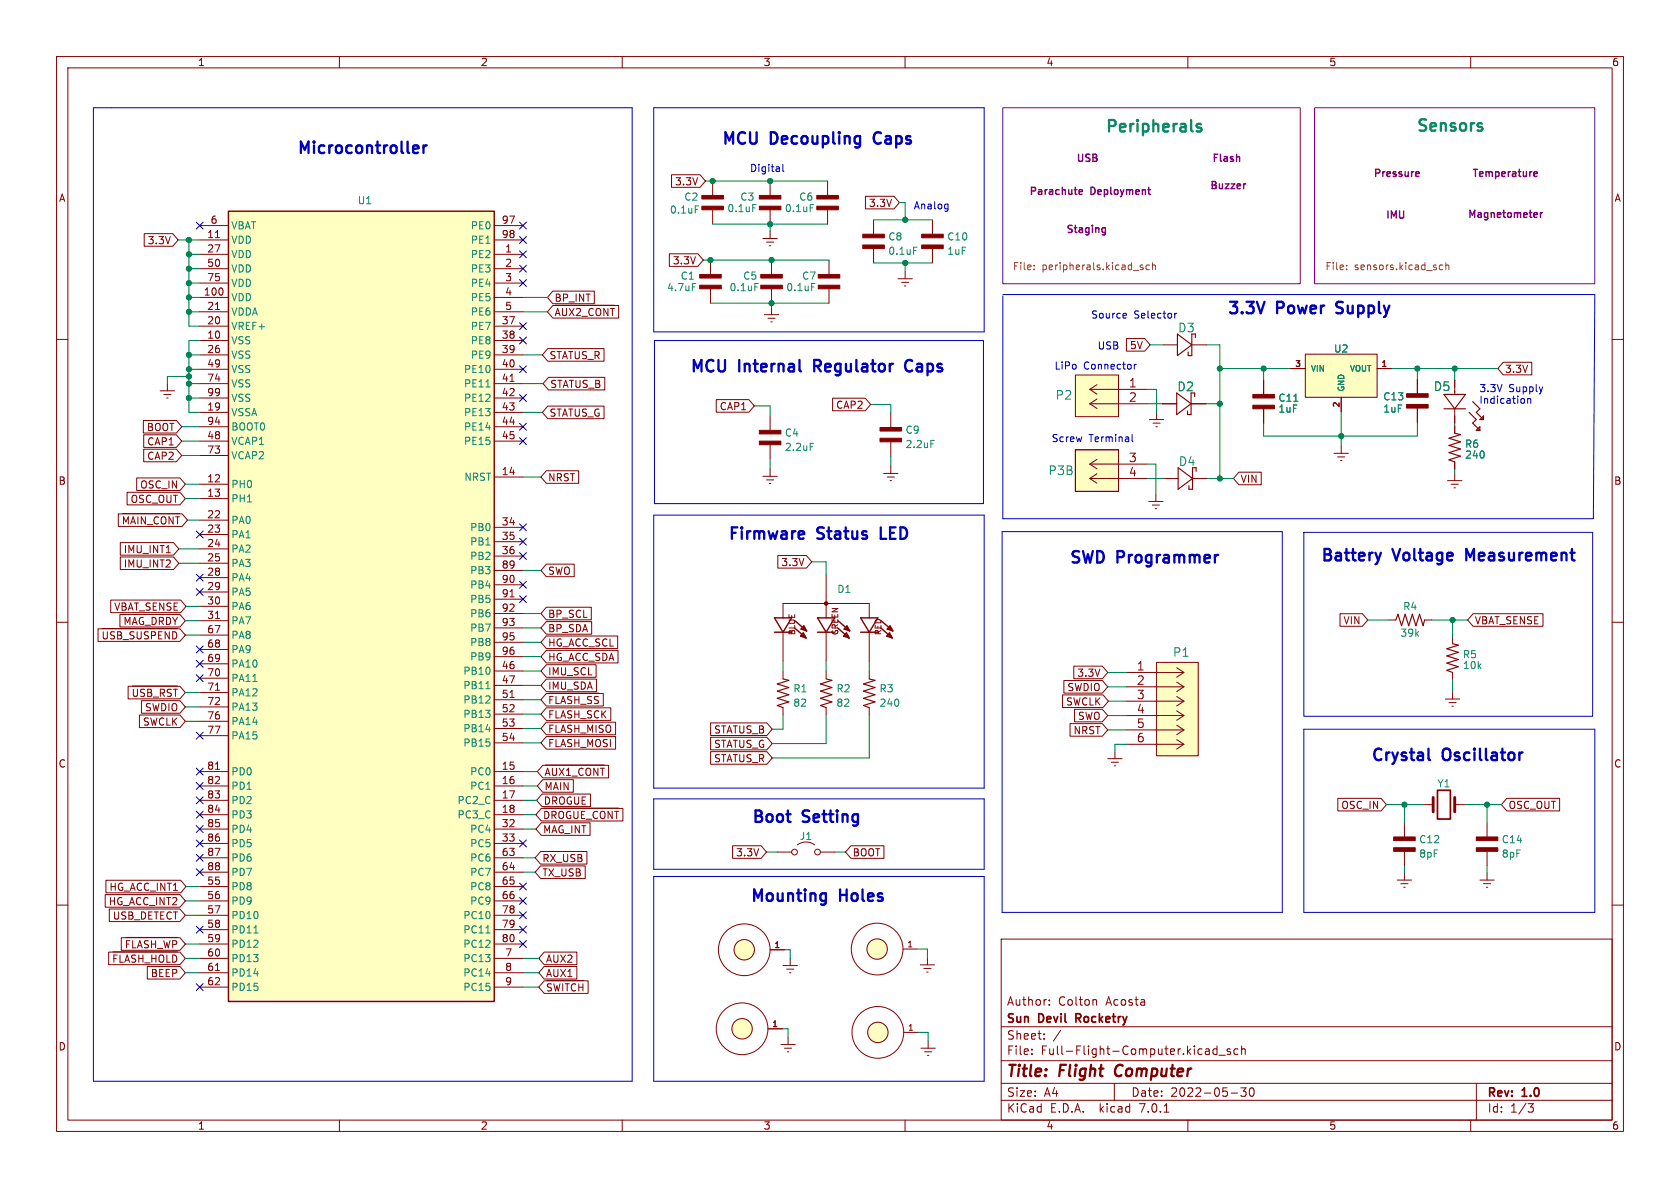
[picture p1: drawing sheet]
<svg xmlns="http://www.w3.org/2000/svg" width="297mm" height="210mm" viewBox="0 0 297 210" stroke-linecap="round" stroke-linejoin="round" font-family="sans-serif">
<defs><g id="words">
<g font-size="2.8" fill="#008484">
<text x="195.6" y="23.5">Peripherals</text>
<text x="250.6" y="23.4">Sensors</text>
</g>
<g font-size="2.8" fill="#0000c2">
<text x="52.7" y="27.3">Microcontroller</text>
<text x="127.8" y="25.7">MCU</text>
<text x="136.4" y="25.7">Decoupling</text>
<text x="155.3" y="25.7">Caps</text>
<text x="217.2" y="55.6">3.3V</text>
<text x="225.9" y="55.6">Power</text>
<text x="237.1" y="55.6">Supply</text>
<text x="122.2" y="65.9">MCU</text>
<text x="130.8" y="65.9">Internal</text>
<text x="144.7" y="65.9">Regulator</text>
<text x="161.4" y="65.9">Caps</text>
<text x="128.9" y="95.5">Firmware</text>
<text x="144.7" y="95.5">Status</text>
<text x="156.4" y="95.5">LED</text>
<text x="189.2" y="99.7">SWD Programmer</text>
<text x="233.7" y="99.3">Battery</text>
<text x="246.6" y="99.3">Voltage</text>
<text x="260" y="99.3">Measurement</text>
<text x="242.6" y="134.6">Crystal</text>
<text x="255.3" y="134.6">Oscillator</text>
<text x="133.1" y="145.5">Boot</text>
<text x="142.1" y="145.5">Setting</text>
<text x="132.8" y="159.5">Mounting</text>
<text x="148.6" y="159.5">Holes</text>
</g>
<g font-size="2.8" fill="#840000">
<text x="178" y="190.8">Title:</text>
<text x="187.4" y="190.8">Flight</text>
<text x="197.8" y="190.8">Computer</text>
</g>
<g font-size="2.1" fill="#008484">
<text x="208.2" y="58.9">D3</text>
<text x="186.6" y="70.8">P2</text>
<text x="208.1" y="69.3">D2</text>
<text x="253.4" y="69.3">D5</text>
<text x="208.3" y="82.5">D4</text>
<text x="185.3" y="84.1">P3B</text>
<text x="207.3" y="116.3">P1</text>
</g>
<g font-size="2.1" fill="#840000">
<text x="199.5" y="68.6">1</text>
<text x="199.5" y="71.1">2</text>
<text x="199.5" y="81.8">3</text>
<text x="199.5" y="84.3">4</text>
<text x="200.9" y="118.6">1</text>
<text x="200.9" y="121.2">2</text>
<text x="200.9" y="123.7">3</text>
<text x="200.9" y="126.2">4</text>
<text x="200.9" y="128.8">5</text>
<text x="200.9" y="131.3">6</text>
<text x="178" y="177.9">Author:</text>
<text x="187.1" y="177.9">Colton</text>
<text x="195.5" y="177.9">Acosta</text>
<text x="178" y="183.9">Sheet:</text>
<text x="178" y="181.1">Sun</text>
<text x="183.7" y="181.1">Devil</text>
<text x="186.2" y="183.9">/</text>
<text x="190.8" y="181.1">Rocketry</text>
<text x="178" y="186.6">File:</text>
<text x="184" y="186.6">Full-Flight-Computer.kicad_sch</text>
<text x="178" y="196.8">KiCad</text>
<text x="178" y="194">Size:</text>
<text x="184.6" y="194">A4</text>
<text x="185.7" y="196.8">E.D.A.</text>
<text x="194.4" y="196.8">kicad</text>
<text x="200" y="194">Date:</text>
<text x="201.5" y="196.8">7.0.1</text>
<text x="206.9" y="194">2022-05-30</text>
<text x="263" y="194.2">Rev:</text>
<text x="263" y="196.8">Id:</text>
<text x="267" y="196.8">1/3</text>
<text x="269.2" y="194.2">1.0</text>
</g>
<g font-size="1.8" fill="#840000">
<text x="35" y="11.8">1</text>
<text x="85" y="11.8">2</text>
<text x="135" y="11.8">3</text>
<text x="185" y="11.8">4</text>
<text x="235" y="11.8">5</text>
<text x="285" y="11.8">6</text>
<text x="10.4" y="35.8">A</text>
<text x="119.2" y="32.9">3.3V</text>
<text x="285.4" y="35.8">A</text>
<text x="37.2" y="39.6">6</text>
<text x="88.6" y="39.6">97</text>
<text x="153.5" y="36.7">3.3V</text>
<text x="26" y="43.3">3.3V</text>
<text x="36.6" y="42.2">11</text>
<text x="36.6" y="44.7">27</text>
<text x="36.6" y="47.2">50</text>
<text x="88.6" y="42.2">98</text>
<text x="89.2" y="44.7">1</text>
<text x="89.2" y="47.2">2</text>
<text x="118.8" y="46.9">3.3V</text>
<text x="36" y="52.3">100</text>
<text x="36.6" y="49.8">75</text>
<text x="89.2" y="49.8">3</text>
<text x="89.2" y="52.3">4</text>
<text x="98" y="53.5">BP_INT</text>
<text x="36.6" y="59.9">10</text>
<text x="36.6" y="57.4">20</text>
<text x="36.6" y="54.9">21</text>
<text x="88.6" y="57.4">37</text>
<text x="88.6" y="59.9">38</text>
<text x="89.2" y="54.9">5</text>
<text x="98" y="56.6">~{AUX2_CONT}</text>
<text x="36.6" y="62.5">26</text>
<text x="36.6" y="65">49</text>
<text x="88.6" y="62.5">39</text>
<text x="88.6" y="65">40</text>
<text x="97.2" y="63.7">STATUS_R</text>
<text x="199.6" y="61.9">5V</text>
<text x="36.6" y="67.6">74</text>
<text x="36.6" y="70.1">99</text>
<text x="88.6" y="67.6">41</text>
<text x="88.6" y="70.1">42</text>
<text x="97.3" y="68.7">STATUS_B</text>
<text x="266.1" y="66.1">3.3V</text>
<text x="25.8" y="76.4">BOOT</text>
<text x="36.6" y="72.6">19</text>
<text x="36.6" y="77.7">48</text>
<text x="36.6" y="75.2">94</text>
<text x="88.6" y="72.6">43</text>
<text x="88.6" y="75.2">44</text>
<text x="88.6" y="77.7">45</text>
<text x="97.2" y="73.8">STATUS_G</text>
<text x="127.1" y="72.7">CAP1</text>
<text x="147.7" y="72.4">CAP2</text>
<text x="25.9" y="81.4">CAP2</text>
<text x="25.9" y="78.9">CAP1</text>
<text x="36.6" y="80.3">73</text>
<text x="10.3" y="85.8">B</text>
<text x="23" y="89.1">OSC_OUT</text>
<text x="24.7" y="86.5">OSC_IN</text>
<text x="36.6" y="85.3">12</text>
<text x="36.6" y="87.9">13</text>
<text x="88.6" y="84.1">14</text>
<text x="96.9" y="85.2">NRST</text>
<text x="219.3" y="85.5">VIN</text>
<text x="285.3" y="85.8">B</text>
<text x="21.4" y="93.5">~{MAIN_CONT}</text>
<text x="36.6" y="91.7">22</text>
<text x="36.6" y="94.2">23</text>
<text x="88.6" y="93">34</text>
<text x="88.6" y="95.5">35</text>
<text x="21.8" y="100.5">IMU_INT2</text>
<text x="21.8" y="97.9">IMU_INT1</text>
<text x="36.6" y="96.8">24</text>
<text x="36.6" y="99.3">25</text>
<text x="36.6" y="101.9">28</text>
<text x="88.6" y="98">36</text>
<text x="88.6" y="100.6">89</text>
<text x="96.9" y="101.8">SWO</text>
<text x="138" y="100.2">3.3V</text>
<text x="36.6" y="104.4">29</text>
<text x="36.6" y="106.9">30</text>
<text x="88.6" y="103.1">90</text>
<text x="88.6" y="105.7">91</text>
<text x="17.8" y="113.8">~{USB_SUSPEND}</text>
<text x="20.1" y="108.1">VBAT_SENSE</text>
<text x="21.7" y="110.6">MAG_DRDY</text>
<text x="36.6" y="109.5">31</text>
<text x="36.6" y="112">67</text>
<text x="88.6" y="108.2">92</text>
<text x="88.6" y="110.7">93</text>
<text x="88.6" y="113.3">95</text>
<text x="96.9" y="109.4">BP_SCL</text>
<text x="96.9" y="111.9">BP_SDA</text>
<text x="237.4" y="110.5">VIN</text>
<text x="260.7" y="110.5">VBAT_SENSE</text>
<text x="36.6" y="114.6">68</text>
<text x="36.6" y="117.1">69</text>
<text x="36.6" y="119.6">70</text>
<text x="88.6" y="118.4">46</text>
<text x="88.6" y="115.8">96</text>
<text x="96.9" y="117">HG_ACC_SDA</text>
<text x="96.9" y="119.5">IMU_SCL</text>
<text x="96.9" y="114.5">HG_ACC_SCL</text>
<text x="190.3" y="119.8">3.3V</text>
<text x="23.1" y="124">~{USB_RST}</text>
<text x="25.5" y="125.9">SWDIO</text>
<text x="36.6" y="122.2">71</text>
<text x="36.6" y="124.7">72</text>
<text x="88.6" y="120.9">47</text>
<text x="88.6" y="123.4">51</text>
<text x="88.6" y="126">52</text>
<text x="96.9" y="122.1">IMU_SDA</text>
<text x="96.9" y="125.2">~{FLASH_SS}</text>
<text x="188.3" y="124.9">SWCLK</text>
<text x="188.6" y="122.3">SWDIO</text>
<text x="25.1" y="128.4">SWCLK</text>
<text x="36.6" y="127.3">76</text>
<text x="36.6" y="129.8">77</text>
<text x="88.6" y="128.5">53</text>
<text x="88.6" y="131.1">54</text>
<text x="96.9" y="129.7">FLASH_MISO</text>
<text x="96.9" y="127.2">FLASH_SCK</text>
<text x="126.1" y="129.8">STATUS_B</text>
<text x="189.7" y="129.9">NRST</text>
<text x="190.4" y="127.4">SWO</text>
<text x="10.3" y="135.8">C</text>
<text x="36.6" y="136.1">81</text>
<text x="88.6" y="136.1">15</text>
<text x="96.3" y="137.9">~{AUX1_CONT}</text>
<text x="96.9" y="132.2">FLASH_MOSI</text>
<text x="126.1" y="134.9">STATUS_R</text>
<text x="126.1" y="132.4">STATUS_G</text>
<text x="285.3" y="135.8">C</text>
<text x="36.6" y="138.7">82</text>
<text x="36.6" y="141.2">83</text>
<text x="36.6" y="143.8">84</text>
<text x="88.6" y="138.7">16</text>
<text x="88.6" y="141.2">17</text>
<text x="88.6" y="143.8">18</text>
<text x="96.1" y="142.4">DROGUE</text>
<text x="96.3" y="139.9">MAIN</text>
<text x="237" y="143.2">OSC_IN</text>
<text x="266.7" y="143.2">OSC_OUT</text>
<text x="36.6" y="146.3">85</text>
<text x="36.6" y="148.8">86</text>
<text x="88.6" y="146.3">32</text>
<text x="88.6" y="148.8">33</text>
<text x="96" y="145.5">~{DROGUE_CONT}</text>
<text x="96" y="147.5">MAG_INT</text>
<text x="36.6" y="151.4">87</text>
<text x="36.6" y="153.9">88</text>
<text x="88.6" y="151.4">63</text>
<text x="88.6" y="153.9">64</text>
<text x="95.9" y="155.1">TX_USB</text>
<text x="95.9" y="152.6">RX_USB</text>
<text x="130" y="151.5">3.3V</text>
<text x="150.7" y="151.5">BOOT</text>
<text x="19.1" y="160.2">HG_ACC_INT2</text>
<text x="19.2" y="157.6">HG_ACC_INT1</text>
<text x="36.6" y="156.5">55</text>
<text x="36.6" y="159">56</text>
<text x="36.6" y="161.5">57</text>
<text x="88.6" y="156.5">65</text>
<text x="88.6" y="159">66</text>
<text x="88.6" y="161.5">78</text>
<text x="19.8" y="162.7">USB_DETECT</text>
<text x="36.6" y="164.1">58</text>
<text x="36.6" y="166.6">59</text>
<text x="88.6" y="164.1">79</text>
<text x="88.6" y="166.6">80</text>
<text x="19.7" y="170.9">~{FLASH_HOLD}</text>
<text x="21.9" y="168.4">~{FLASH_WP}</text>
<text x="26.5" y="172.9">BEEP</text>
<text x="36.6" y="169.2">60</text>
<text x="36.6" y="171.7">61</text>
<text x="89.2" y="169.2">7</text>
<text x="89.2" y="171.7">8</text>
<text x="96.5" y="170.3">AUX2</text>
<text x="96.5" y="172.9">AUX1</text>
<text x="36.6" y="174.2">62</text>
<text x="89.2" y="174.2">9</text>
<text x="96.5" y="176">~{SWITCH}</text>
<text x="10.3" y="185.8">D</text>
<text x="285.3" y="185.8">D</text>
<text x="35" y="199.8">1</text>
<text x="85" y="199.8">2</text>
<text x="135" y="199.8">3</text>
<text x="185" y="199.8">4</text>
<text x="235" y="199.8">5</text>
<text x="285" y="199.8">6</text>
</g>
<g font-size="1.8" fill="#840084">
<text x="190.2" y="28.9">USB</text>
<text x="214.2" y="28.9">Flash</text>
<text x="181.9" y="34.7">Parachute</text>
<text x="192.8" y="34.7">Deployment</text>
<text x="213.8" y="33.7">Buzzer</text>
<text x="242.7" y="31.6">Pressure</text>
<text x="260.2" y="31.6">Temperature</text>
<text x="188.4" y="41.5">Staging</text>
<text x="244.9" y="38.9">IMU</text>
<text x="259.4" y="38.8">Magnetometer</text>
</g>
<g font-size="1.8" fill="#008484">
<text x="120.9" y="35.6">C2</text>
<text x="130.8" y="35.6">C3</text>
<text x="141.2" y="35.6">C6</text>
<text x="40.9" y="40.7">VBAT</text>
<text x="63.2" y="36.3">U1</text>
<text x="83.1" y="40.7">PE0</text>
<text x="118.4" y="37.9">0.1uF</text>
<text x="128.5" y="37.7">0.1uF</text>
<text x="138.7" y="37.7">0.1uF</text>
<text x="40.9" y="43.2">VDD</text>
<text x="40.9" y="45.8">VDD</text>
<text x="83.1" y="45.8">PE2</text>
<text x="83.1" y="43.2">PE1</text>
<text x="157" y="42.7">C8</text>
<text x="157" y="45.2">0.1uF</text>
<text x="167.4" y="42.7">C10</text>
<text x="167.4" y="45.2">1uF</text>
<text x="40.9" y="53.4">VDD</text>
<text x="40.9" y="48.3">VDD</text>
<text x="40.9" y="50.9">VDD</text>
<text x="83.1" y="48.3">PE3</text>
<text x="83.1" y="50.9">PE4</text>
<text x="83.1" y="53.4">PE5</text>
<text x="117.9" y="51.6">4.7uF</text>
<text x="120.3" y="49.6">C1</text>
<text x="128.9" y="51.6">0.1uF</text>
<text x="131.3" y="49.6">C5</text>
<text x="138.9" y="51.6">0.1uF</text>
<text x="141.7" y="49.6">C7</text>
<text x="40.9" y="58.5">VREF+</text>
<text x="40.9" y="55.9">VDDA</text>
<text x="83.1" y="58.5">PE7</text>
<text x="83.1" y="55.9">PE6</text>
<text x="40.9" y="61">VSS</text>
<text x="40.9" y="63.6">VSS</text>
<text x="83.1" y="61">PE8</text>
<text x="83.1" y="63.6">PE9</text>
<text x="235.8" y="62.5">U2</text>
<text x="40.9" y="66.1">VSS</text>
<text x="40.9" y="68.6">VSS</text>
<text x="40.9" y="71.2">VSS</text>
<text x="81.9" y="66.1">PE10</text>
<text x="81.9" y="68.6">PE11</text>
<text x="81.9" y="71.2">PE12</text>
<text x="225.9" y="71.2">C11</text>
<text x="244.5" y="70.9">C13</text>
<text x="40.9" y="73.7">VSSA</text>
<text x="40.9" y="76.3">BOOT0</text>
<text x="81.9" y="73.7">PE13</text>
<text x="81.9" y="76.3">PE14</text>
<text x="138.7" y="77.3">C4</text>
<text x="160" y="76.8">C9</text>
<text x="225.9" y="73.1">1uF</text>
<text x="244.5" y="73.1">1uF</text>
<text x="40.9" y="78.8">VCAP1</text>
<text x="40.9" y="81.3">VCAP2</text>
<text x="81.9" y="78.8">PE15</text>
<text x="138.7" y="79.9">2.2uF</text>
<text x="160" y="79.4">2.2uF</text>
<text x="258.9" y="79.3">R6</text>
<text x="258.9" y="81.2">240</text>
<text x="40.9" y="86.4">PH0</text>
<text x="40.9" y="89">PH1</text>
<text x="82" y="85.2">NRST</text>
<text x="40.9" y="92.8">PA0</text>
<text x="40.9" y="95.3">PA1</text>
<text x="83" y="94">PB0</text>
<text x="40.9" y="97.9">PA2</text>
<text x="40.9" y="100.4">PA3</text>
<text x="83" y="96.6">PB1</text>
<text x="83" y="99.1">PB2</text>
<text x="83" y="101.7">PB3</text>
<text x="40.9" y="102.9">PA4</text>
<text x="40.9" y="105.5">PA5</text>
<text x="83" y="104.2">PB4</text>
<text x="83" y="106.7">PB5</text>
<text x="148" y="105">D1</text>
<text x="40.9" y="108">PA6</text>
<text x="40.9" y="110.6">PA7</text>
<text x="40.9" y="113.1">PA8</text>
<text x="83" y="109.3">PB6</text>
<text x="83" y="111.8">PB7</text>
<text x="247.5" y="112.7">39k</text>
<text x="248" y="108">R4</text>
<text x="40.9" y="115.6">PA9</text>
<text x="40.9" y="118.2">PA10</text>
<text x="81.8" y="119.4">PB10</text>
<text x="83" y="114.4">PB8</text>
<text x="83" y="116.9">PB9</text>
<text x="258.6" y="116.5">R5</text>
<text x="258.6" y="118.4">10k</text>
<text x="40.9" y="120.7">PA11</text>
<text x="40.9" y="123.3">PA12</text>
<text x="40.9" y="125.8">PA13</text>
<text x="81.8" y="122">PB11</text>
<text x="81.8" y="124.5">PB12</text>
<text x="140.2" y="122.5">R1</text>
<text x="140.2" y="125.1">82</text>
<text x="147.8" y="122.5">R2</text>
<text x="147.8" y="125.1">82</text>
<text x="155.4" y="122.5">R3</text>
<text x="155.4" y="125.1">240</text>
<text x="40.9" y="128.3">PA14</text>
<text x="40.9" y="130.9">PA15</text>
<text x="81.8" y="127.1">PB13</text>
<text x="81.8" y="129.6">PB14</text>
<text x="40.9" y="137.2">PD0</text>
<text x="81.8" y="132.1">PB15</text>
<text x="83" y="137.2">PC0</text>
<text x="40.9" y="139.8">PD1</text>
<text x="40.9" y="142.3">PD2</text>
<text x="80.8" y="142.3">PC2_C</text>
<text x="83" y="139.8">PC1</text>
<text x="254.1" y="139.3">Y1</text>
<text x="40.9" y="144.8">PD3</text>
<text x="40.9" y="147.4">PD4</text>
<text x="40.9" y="149.9">PD5</text>
<text x="80.8" y="144.8">PC3_C</text>
<text x="83" y="147.4">PC4</text>
<text x="83" y="149.9">PC5</text>
<text x="141.3" y="148.6">J1</text>
<text x="250.8" y="149.2">C12</text>
<text x="265.4" y="149.2">C14</text>
<text x="40.9" y="152.5">PD6</text>
<text x="40.9" y="155">PD7</text>
<text x="83" y="152.5">PC6</text>
<text x="83" y="155">PC7</text>
<text x="250.8" y="151.8">8pF</text>
<text x="265.4" y="151.8">8pF</text>
<text x="40.9" y="157.5">PD8</text>
<text x="40.9" y="160.1">PD9</text>
<text x="83" y="157.5">PC8</text>
<text x="83" y="160.1">PC9</text>
<text x="40.9" y="162.6">PD10</text>
<text x="40.9" y="165.2">PD11</text>
<text x="40.9" y="167.7">PD12</text>
<text x="81.8" y="162.6">PC10</text>
<text x="81.8" y="165.2">PC11</text>
<text x="81.8" y="167.7">PC12</text>
<text x="40.9" y="170.2">PD13</text>
<text x="40.9" y="172.8">PD14</text>
<text x="81.8" y="170.2">PC13</text>
<text x="81.8" y="172.8">PC14</text>
<text x="40.9" y="175.3">PD15</text>
<text x="81.8" y="175.3">PC15</text>
</g>
<g font-size="1.8" fill="#0000c2">
<text x="132.6" y="30.5">Digital</text>
<text x="161.5" y="37.1">Analog</text>
<text x="192.9" y="56.4">Source</text>
<text x="200.5" y="56.4">Selector</text>
<text x="186.4" y="65.4">LiPo</text>
<text x="191.6" y="65.4">Connector</text>
<text x="194.1" y="61.8">USB</text>
<text x="261.5" y="69.4">3.3V</text>
<text x="261.5" y="71.5">Indication</text>
<text x="266.8" y="69.4">Supply</text>
<text x="185.9" y="78.2">Screw</text>
<text x="192.5" y="78.2">Terminal</text>
</g>
<g font-size="1.8" fill="#848400">
<text x="179.1" y="48">File:</text>
<text x="184.2" y="48">peripherals.kicad_sch</text>
<text x="234.3" y="48">File:</text>
<text x="239.5" y="48">sensors.kicad_sch</text>
</g>
<g font-size="1.4" fill="#840000">
<text x="228.9" y="64.9">3</text>
<text x="244.2" y="64.9">1</text>
<text x="236.9" y="72.1" transform="rotate(-90 236.9 72.1)">2</text>
<text x="140.6" y="112.3" transform="rotate(-90 140.6 112.3)">BLUE</text>
<text x="148.2" y="112.3" transform="rotate(-90 148.2 112.3)">GREEN</text>
<text x="155.9" y="112.3" transform="rotate(-90 155.9 112.3)">RED</text>
<text x="136.8" y="167.6">1</text>
<text x="160.3" y="167.5">1</text>
<text x="136.5" y="181.6">1</text>
<text x="160.5" y="182.2">1</text>
</g>
<g font-size="1.4" fill="#008484">
<text x="231.8" y="65.8">VIN</text>
<text x="238.5" y="65.8">VOUT</text>
<text x="237.8" y="69.2" transform="rotate(-90 237.8 69.2)">GND</text>
</g>
</g></defs>
<g fill="none" stroke="#840000" stroke-width=".18">
<path d="M10 10h277v190h-277zM12 12h273v186h-273zM60 10v2M110 10v2M160 10v2M210 10v2M260 10v2M35.3 39.9h5.1M87.4 39.9h5.1M118.7 30.9h5.1l.9 1.1-.9 1.1h-5.1zM126 32v2.5M126 37.1v2.5"/>
<path d="M136.1 32v2.5M136.1 37.1v2.5M146.3 32v2.5M146.3 37.1v2.5M153 34.7h5.1l.9 1.1-.9 1.1h-5.1zM154.4 38.9v2.5M164.8 38.9v2.5M10 60h2M25.5 41.3h5l1 1.1-1 1.1h-5zM35.3 45h5.1M35.3 52.6h5.1M35.3 42.4h5.1"/>
<path d="M35.3 47.5h5.1M35.3 57.7h5.1M35.3 55.1h5.1M35.3 50h5.1M38.1 42h.7M38.1 54.7h.7M87.4 45h5.1M87.4 52.6h5.1M87.4 42.4h5.1M87.4 47.5h5.1M87.4 57.7h5.1M87.4 55.1h5.1"/>
<path d="M87.4 50h5.1M97.7 51.5h7.4v2.2h-7.4l-.9-1.1zM97.7 54h11.7v2.2h-11.7l-.9-1.1zM98.2 55.8l.4-1.3 .4 1.3M98.2 54h10.4M99.4 54.5v1.1M100.2 54.5v1.1M100.6 54.5l.9 1.3M101.5 54.5l-.9 1.3M101.9 54.6l.5-.1 .2 .3M104.9 54.6l-.4-.1-.3 .3M105.4 54.9a.42 .42 0 0 1 .4-.4 .42 .42 0 0 1 .4 .4"/>
<path d="M107.5 54.5v1.3l-.7-1.3v1.3M107.9 54.5h.7M108.3 54.5v1.3M118.3 44.9h5.1l.9 1.1-.9 1.1h-5.1zM125.6 46v2.5M125.6 51.1v2.5M134.9 42.2h2.5M135.1 55.6h2.6M135.5 42.8h1.3M135.8 56.3h1.2M136 43.4h.3M136.1 40.9v1.3"/>
<path d="M136.3 56.9h.2M136.4 46v2.5M136.4 51.1v2.5M136.4 54.4v1.2M146.6 46v2.5M146.6 51.1v2.5M154.4 43.9v2.6M158.7 49.3h2.6M159.4 49.9h1.3M159.9 50.5h.2M160 48v1.3M164.8 43.9v2.6"/>
<path d="M199.1 59.8h3.3l.9 1.2-.9 1.1h-3.3zM285 60h2M25.3 74.3h5.9l.9 1.1-.9 1.1h-5.9zM25.4 79.4h5.8l.9 1.1-.9 1.1h-5.8zM25.4 76.9h5.8l.9 1.1-.9 1.1h-5.8zM28.3 69.1h2.6M29 69.7h1.2M29.5 70.4h.2M29.6 67.8v1.3M35.3 70.4h5.1M35.3 60.2h5.1M35.3 72.9h5.1"/>
<path d="M35.3 62.7h5.1M35.3 65.3h5.1M35.3 67.8h5.1M35.3 75.4h5.1M35.3 78h5.1M87.4 70.4h5.1M87.4 60.2h5.1M87.4 72.9h5.1M87.4 62.7h5.1M87.4 65.3h5.1M87.4 67.8h5.1M87.4 75.4h5.1"/>
<path d="M87.4 78h5.1M90.2 67.4h.7M96.8 61.6h10v2.2h-10l-.9-1.1zM96.8 71.8h10v2.2h-10l-.9-1.1zM97 66.7h9.9v2.2h-9.9l-1-1.1zM126.6 70.6h5.8l.9 1.2-.9 1.1h-5.8zM136.1 73.5v2.6M136.1 78.6v2.6M147.2 70.4h5.8l.9 1.1-.9 1.1h-5.8zM157.5 73v2.6M157.5 78.1v2.5M190.1 79.5h7.6v7.4h-7.6z"/>
<path d="M190.1 66.3h7.6v7.4h-7.6zM192.7 71.4h10.1M192.7 71.4l1.2 .8M192.7 68.8h10.1M192.7 68.8l1.2 .9M193.9 70.5l-1.2 .9M193.9 68l-1.2 .8M203.2 74.2h2.5M203.8 74.8h1.3M204.3 75.4h.3M204.5 72.9v1.3M205.5 71.4h2.5"/>
<path d="M205.6 61h2.6M210.7 71.4h2.5M210.8 61h2.6M223.4 67.2v2.5M223.4 72.3v2.5M228.2 65.2h2.6M230.8 62.6h12.7v7.6h-12.7zM237.1 70.2v2.6M237.1 78.9v1.2M243.5 65.2h2.5M250.6 67.1v2.5M250.6 72.1v2.6"/>
<path d="M257.2 67.2v2.5M257.2 72.3v2.5M257.2 75.3v1.3M265.7 64h5.1v2.3h-5.1l-.9-1.1zM20.9 90.8h11.3l.9 1.1-.9 1.2h-11.3zM21.3 98.5h9.4l.9 1.1-.9 1.1h-9.4zM21.3 95.9h9.4l.9 1.1-.9 1.1h-9.4zM21.7 90.8h10M21.8 92.6v-1.2l.5 .9 .4-.9v1.2M22.5 87h9.3l1 1.1-1 1.1h-9.3zM23.1 92.6l.4-1.2 .5 1.2M24.2 84.5h7.6l1 1.1-1 1.1h-7.6z"/>
<path d="M24.4 91.4v1.2M25.7 91.4v1.2l-.7-1.2v1.2M28 91.5l-.4-.1-.3 .3M28.5 91.8a.42 .42 0 0 1 .4-.5 .42 .42 0 0 1 .4 .5M29.4 97.7h.7M30.6 91.4v1.2l-.7-1.2v1.2M31 91.4h.8M31.4 91.4v1.2M35.3 85.6h5.1M35.3 88.1h5.1M35.3 91.9h5.1M35.3 94.5h5.1"/>
<path d="M35.3 97h5.1M35.3 99.6h5.1M35.3 80.5h5.1M87.4 84.3h5.1M87.4 93.2h5.1M87.4 95.8h5.1M87.4 98.3h5.1M96.6 83.2h5.7v2.2h-5.7l-1-1.1zM96.6 99.7h4.9v2.2h-4.9l-1-1.1zM134.9 84.2h2.5M135.5 84.8h1.3M136 85.5h.3"/>
<path d="M136.1 82.9v1.3M137.5 98.2h5.1l.9 1.1-.9 1.1h-5.1zM156.2 83.7h2.5M156.8 84.3h1.3M157.4 85h.2M157.5 82.4v1.3M192.7 84.6h10.1M192.7 84.6l1.2 .8M192.7 82h10.1M192.7 82l1.2 .9M193.9 83.7l-1.2 .9M193.9 81.2l-1.2 .8"/>
<path d="M203.1 88.6h2.5M203.7 89.3h1.3M204.2 89.9h.3M204.3 87.4v1.2M205.7 84.6h2.6M210.9 84.6h2.6M219 83.5h4v2.2h-4l-.9-1.1zM235.8 80.1h2.6M236.5 80.8h1.2M237 81.4h.2M255.9 85h2.5M256.5 85.6h1.3"/>
<path d="M257 86.2h.3M257.2 81.7v1.2M257.2 83.7v1.3M10 110h2M17.3 111.2h14.5l1 1.1-1 1.1h-14.5zM18.1 111.1h13.3M18.3 111.7v1M19 111.7v1M19.6 106.1h12.3l1 1.1-1 1.1h-12.3zM20.2 111.7h-.4l-.3 .2M21.2 108.6h10.6l1 1.1-1 1.1h-10.6zM21.5 111.9l-.3-.2h-.4v1.2"/>
<path d="M23.7 111.7h-.5l-.2 .2M24.2 111.7v1M25 111.7v1M26.2 111.7h-.4l-.3 .2M27.5 111.9l-.2-.2h-.5v1.2M28.7 111.7h-.7v1.2M29.9 111.7v1.2l-.7-1.2v1.2M31.2 112l-.2-.3h-.5v1.2M35.3 102.1h5.1M35.3 104.6h5.1M35.3 107.2h5.1M35.3 109.7h5.1"/>
<path d="M35.3 112.3h5.1M35.3 114.8h5.1M35.3 117.3h5.1M35.3 119.9h5.1M38.1 109.3h.7M87.4 118.6h5.1M87.4 100.8h5.1M87.4 103.4h5.1M87.4 105.9h5.1M87.4 108.5h5.1M87.4 111h5.1M87.4 113.5h5.1"/>
<path d="M87.4 116.1h5.1M90.2 105.5h.7M96.6 107.3h7.9v2.3h-7.9l-1-1.1zM96.6 115h12.7v2.2h-12.7l-1-1.1zM96.6 117.5h8.8v2.2h-8.8l-1-1.1zM96.6 109.9h8v2.2h-8l-1-1.1zM96.6 112.4h12.6v2.2h-12.6l-1-1.1zM138.4 109.2v-2.5h15.3v2.5M138.4 111.8v5M138.4 118.7v1.3M146 101.6v7.6M146 111.8v5"/>
<path d="M146 118.7v1.3M153.7 111.8v5M153.7 118.7v1.3M189.8 117.8h5.1l.9 1.1-.9 1.1h-5.1zM199.1 118.9h10.2M204.5 117.1h7.3v16.5h-7.3zM208 118l1.3 .9M209.3 118.9l-1.3 .8M236.9 108.5h4l.9 1.1-.9 1.1h-4zM245.5 109.6h1.3M251.8 109.6h1.3M256.8 112.5v1.3"/>
<path d="M256.8 118.9v1.2M260.4 108.5h12.4v2.2h-12.4l-.9-1.1zM285 110h2M22.7 121.3h9.1l1 1.1-1 1.1h-9.1zM23.4 121.3h8M23.6 121.8v1.1M24.3 121.8v1.1M24.6 126.4h7.2l1 1.1-1 1.1h-7.2zM25 123.9h6.8l1 1.1-1 1.1h-6.8zM25.6 121.9l-.5-.1-.3 .3M26.8 122.1l-.3-.3h-.4v1.3M29.1 122.1l-.3-.3h-.4v1.3"/>
<path d="M30.3 121.9l-.5-.1-.2 .3M30.6 121.8h.8M31 121.8v1.3M35.3 136.4h5.1M35.3 138.9h5.1M35.3 122.4h5.1M35.3 125h5.1M35.3 127.5h5.1M35.3 130h5.1M38.1 122h.7M38.1 136h.7M87.4 136.4h5.1"/>
<path d="M87.4 138.9h5.1M87.4 121.2h5.1M87.4 123.7h5.1M87.4 126.2h5.1M87.4 128.8h5.1M87.4 131.3h5.1M90.2 123.3h.7M95.9 137.8h5.5v2.2h-5.5l-.9-1.1zM95.9 135.3h11.7v2.2h-11.7l-.9-1.1zM96.4 137.1l.4-1.3 .4 1.3M96.4 135.2h10.4M96.6 120h8.8v2.3h-8.8l-1-1.1z"/>
<path d="M96.6 130.2h12.2v2.2h-12.2l-1-1.1zM96.6 122.6h10.1v2.2h-10.1l-1-1.1zM96.6 127.7h12.2v2.2h-12.2l-1-1.1zM96.6 125.1h11.4v2.2h-11.4l-1-1.1zM97 122.5h8.9M97.7 135.8v1M97.8 123.1h-.6v1.3M98.3 123.1v1.3M98.4 135.8v1M98.9 135.8l.8 1.3M99.1 124.4l.5-1.3 .4 1.3M99.7 135.8l-.8 1.3"/>
<path d="M100.3 136.1l.2-.3v1.3M101.1 123.2l-.5-.1-.3 .2M101.6 123.1v1.3M102.3 123.1v1.3M103.1 135.9l-.4-.1-.3 .3M103.6 136.2a.42 .42 0 0 1 .4-.4 .42 .42 0 0 1 .4 .4M104.6 123.2l-.5-.1-.2 .2M105.7 135.8v1.3l-.7-1.3v1.3M105.8 123.2l-.5-.1-.2 .2M106.1 135.8h.7M106.5 135.8v1.3M125.6 127.8h10l.9 1.1-.9 1.1h-10z"/>
<path d="M125.6 132.9h10l.9 1.1-.9 1.1h-10zM125.6 130.3h10l.9 1.1-.9 1.2h-10zM138.4 125.1v1.3M146 125.1v1.3M153.7 125.1v1.3M187.8 122.8h7.2l1 1.2-1 1.1h-7.2zM188.1 120.3h6.8l.9 1.1-.9 1.1h-6.8zM189.2 127.9h5.7l.9 1.1-.9 1.1h-5.7zM190 125.4h4.9l.9 1.1-.9 1.1h-4.9zM195.8 134.1h2.6M196.5 134.7h1.2M197 135.4h.2"/>
<path d="M197.1 132.8v1.3M199.1 131.6h10.2M199.1 129h10.2M199.1 126.5h10.2M199.1 124h10.2M199.1 121.4h10.2M208 130.7l1.3 .9M208 128.2l1.3 .8M208 125.7l1.3 .8M208 123.1l1.3 .9M208 120.6l1.3 .8M209.3 131.6l-1.3 .8"/>
<path d="M209.3 129l-1.3 .9M209.3 126.5l-1.3 .8M209.3 124l-1.3 .8M209.3 121.4l-1.3 .9M255.5 123.6h2.6M256.2 124.2h1.2M256.7 124.8h.2M256.8 122.3v1.3M10 160h2M18.6 158.1h13.2l1 1.2-1 1.1h-13.2zM18.7 155.6h13.2l1 1.1-1 1.1h-13.2zM35.3 141.5h5.1"/>
<path d="M35.3 144h5.1M35.3 146.6h5.1M35.3 149.1h5.1M35.3 156.7h5.1M35.3 159.3h5.1M35.3 151.6h5.1M35.3 154.2h5.1M87.4 141.5h5.1M87.4 144h5.1M87.4 146.6h5.1M87.4 149.1h5.1M87.4 156.7h5.1"/>
<path d="M87.4 159.3h5.1M87.4 151.6h5.1M87.4 154.2h5.1M95.6 153.1h7.9v2.2h-7.9l-1-1.1zM95.6 150.5h8.2v2.2h-8.2l-1-1.1zM95.7 142.9h14.4v2.2h-14.4l-1-1.1zM95.7 145.4h8.6v2.3h-8.6l-1-1.1zM95.8 140.4h8.6v2.2h-8.6l-.9-1.1zM96.1 142.9h13.3M97 143.7l-.2-.2-.5-.1v1.3M98.3 143.7l-.2-.3h-.5v1.3M98.8 143.8a.42 .42 0 0 1 .4-.4 .42 .42 0 0 1 .4 .4"/>
<path d="M100.9 143.5h-.5l-.2 .2M101.5 143.4v1.1M102.2 143.4v1.1M103.4 143.4h-.6v1.3M105.6 143.5l-.3-.1-.4 .3M106.1 143.8a.42 .42 0 0 1 .4-.4 .42 .42 0 0 1 .5 .4M108.2 143.4v1.3l-.7-1.3v1.3M108.7 143.4h.7M109 143.4v1.3M129.5 149.5h5.1l.9 1.1-.9 1.1h-5.1zM137.4 150.6h2.6M141 149.4a2.54 2.54 0 0 1 3 0"/>
<path d="M145 150.6h2.6M150.4 149.5h5.9v2.2h-5.9l-.9-1.1zM236.5 141.1h7.7l.9 1.1-.9 1.2h-7.7zM247 155.6h2.6M247.6 156.2h1.3M248.2 156.8h.2M248.3 145.4v2.6M248.3 150.5v2.5M248.3 154.3v1.3M251.5 142.2h1.9M257.2 142.2h1.9M261.6 155.6h2.6"/>
<path d="M262.3 156.2h1.2M262.8 156.8h.2M262.9 145.4v2.6M262.9 150.5v2.5M262.9 154.3v1.3M266.4 141.1h9.3v2.3h-9.3l-1-1.2zM285 160h2M19.2 168.3h12.6l1 1.1-1 1.1h-12.6zM19.3 160.7h12.5l1 1.1-1 1.1h-12.5zM20 168.3h11.4M20.7 168.8h-.6v1.3M21.2 168.8v1.3"/>
<path d="M21.4 165.8h10.4l1 1.1-1 1.1h-10.4zM22.1 170.1l.4-1.3 .4 1.3M22.2 165.7h9.2M23 166.3h-.6v1.3M23.5 166.3v1.3M24.3 167.6l.4-1.3 .4 1.3M24.5 168.8v1.3M25.3 168.8v1.3M26 170.8h5.8l1 1.2-1 1.1h-5.8zM26.2 166.3h-.4l-.3 .2M26.8 166.3v1.3M26.8 168.8v1.3"/>
<path d="M27.5 166.3v1.3M27.6 168.8v1.3M29 166.3l.3 1.3M29.5 168.8v1.3M30 166.3l-.3 1.3M30.5 168.8v1.3M31.3 166.5l-.3-.2h-.5v1.3M35.3 161.8h5.1M35.3 164.3h5.1M35.3 166.9h5.1M35.3 169.4h5.1M35.3 172h5.1"/>
<path d="M35.3 174.5h5.1M38.1 171.5h.7M87.4 161.8h5.1M87.4 164.3h5.1M87.4 166.9h5.1M87.4 169.4h5.1M87.4 172h5.1M87.4 174.5h5.1M96.2 173.4h7.8v2.2h-7.8l-1-1.1zM96.2 168.3h5.8v2.2h-5.8l-1-1.1zM96.2 170.8h5.8v2.3h-5.8l-1-1.1zM96.6 173.3h6.6"/>
<path d="M97.5 174l-.5-.1-.2 .2M97.9 173.9l.3 1.3M99 173.9l-.3 1.3M99.5 173.9v1.3M99.9 173.9h.7M100.3 173.9v1.3M101.8 174l-.4-.1-.3 .3M102.3 173.9v1.3M103.1 173.9v1.3M136.1 167.9h2.6M138.4 170.7h2.6M139.1 171.3h1.2"/>
<path d="M139.6 172h.2M139.7 169.4v1.3M159.6 167.8h2.6M162.7 170.6h2.5M163.3 171.2h1.3M163.8 171.8h.3M164 169.3v1.3M177 166h108v32h-108zM185.5 177.6v.1M185.5 176.8v.1M193.6 176.7l.3 .2v.8M60 198v2"/>
<path d="M110 198v2M135.8 181.9h2.5M138 184.7h2.6M138.7 185.3h1.3M139.2 185.9h.2M139.3 183.4v1.3M159.8 182.5h2.5M160 198v2M162.8 185.3h2.6M163.4 185.9h1.3M164 186.6h.2M164.1 184v1.3"/>
<path d="M177 194.5h108M177 191.5h108M177 187.5h108M177 181.5h108M182.4 186.3v.1M182.4 185.5v.1M184.6 183.6v.1M184.6 182.8v.1M197 191.5v3M205.8 196.6h.8M210 198v2M213.3 185.4l.4 .1 .1 .9"/>
<path d="M213.8 186.3l-.5 .1M213.8 185.8h-.5M215.1 185.5l-.4-.1-.3 .3v.4l.2 .2h.5M215.1 184.9v1.5M215.5 186.5h1.1M217.5 185.5l-.4-.1-.2 .2 .1 .2 .5 .2v.3h-.6M217.6 193.2h1.2M218.9 185.5l-.5-.1-.3 .3v.4l.2 .2h.6M219.4 192.3h.9l-.5 .6 .4 .1v.7l-.2 .1h-.4l-.2-.1M219.5 185.5l.2-.1 .4 .1v.9M219.5 184.9v1.5M221 192.4l.2-.1a.81 .81 0 0 1 .6 .6 .81 .81 0 0 1-.3 .8l-.1 .1a.81 .81 0 0 1-.4-1.4z"/>
<path d="M260 198v2M261 191.5v6.5M270.1 195.1h1l-.5 .6 .4 .1 .1 .5-.3 .3h-.4"/>
<circle cx="140.5" cy="150.6" r=".51"/>
<circle cx="144.5" cy="150.6" r=".51"/>
<circle cx="131.6" cy="167.9" r="4.6"/>
<circle cx="131.6" cy="167.9" r="1.8"/>
<circle cx="155.1" cy="167.8" r="4.6"/>
<circle cx="155.1" cy="167.8" r="1.8"/>
<circle cx="131.2" cy="181.9" r="4.6"/>
<circle cx="131.2" cy="181.9" r="1.8"/>
<circle cx="155.2" cy="182.5" r="4.6"/>
<circle cx="155.2" cy="182.5" r="1.8"/>
</g>
<path d="M197.3 188.7l-.2 .7 .1 .4" fill="none" stroke="#840000" stroke-width=".4"/>
<g fill="#fff" stroke="#fff" stroke-width=".18">
<path d="M177.3 19.1h52.6v31.1h-52.6z"/>
<path d="M232.4 19.1h49.5v31.1h-49.5z"/>
</g>
<path d="M177.3 19.1h52.6v31.1h-52.6zM232.4 19.1h49.5v31.1h-49.5z" fill="none" stroke="#840084" stroke-width=".18"/>
<path d="M211.8 22.6l.5 .1 .1 .3-.3 .2h-.4M211.8 21.9l.5 .1" fill="none" stroke="#008484" stroke-width=".41"/>
<g fill="none" stroke="#848400" stroke-width=".18">
<path d="M182.8 47.6v.1M182.8 46.9v.1M201.7 47.3h.4v.2l-.2 .2h-.2M201.7 46.8l.4 .1M203.2 46.9l-.4-.1-.2 .3 .1 .5h.5M203.7 47l.2-.2 .3 .1 .1 .8M203.7 46.4v1.3M238.1 47.6v.1M238.1 46.9v.1M254.5 47.6l.2 .1 .4-.1M255.1 46.9l-.4-.1-.2 .2M255.6 47l.2-.2 .3 .1v.8"/>
<path d="M255.6 46.4v1.3"/>
</g>
<path d="M190.9 33.5l.4 .1 .1 .2-.6 .1M191.3 34.3l-.4 .1M220.1 32.5h.1M250.8 30.4l.1 .3-.6 .1M271.4 30.3l.3 .1 .1 .3-.6 .1M271.7 31.1l-.3 .1M272.3 37.6v.8M272.7 37.6l-.4 .2M195.3 40.3h.1M195.4 40.3v1.1M195.4 41l-.1 .1" fill="none" stroke="#840084" stroke-width=".25"/>
<g fill="#ffffc2" stroke="#ffffc2" stroke-width=".18">
<path d="M230.8 62.6h12.7v7.6h-12.7z"/>
<path d="M40.4 37.3h47v139.7h-47z"/>
<path d="M190.1 79.5h7.6v7.4h-7.6z"/>
<path d="M190.1 66.3h7.6v7.4h-7.6z"/>
<path d="M204.5 117.1h7.3v16.5h-7.3z"/>
<circle cx="131.6" cy="167.9" r="1.8"/>
<circle cx="155.1" cy="167.8" r="1.8"/>
<circle cx="131.2" cy="181.9" r="1.8"/>
<circle cx="155.2" cy="182.5" r="1.8"/>
</g>
<g fill="#840000" stroke="#840000" stroke-width=".18">
<path d="M144.4 36.4h3.8v.7h-3.8z"/>
<path d="M144.4 34.5h3.8v.7h-3.8z"/>
<path d="M248.7 71.5h3.8v.6h-3.8z"/>
<path d="M248.7 69.6h3.8v.6h-3.8z"/>
<path d="M144.7 50.4h3.8v.7h-3.8z"/>
<path d="M144.7 48.5h3.8v.6h-3.8z"/>
<path d="M221.5 71.6h3.8v.7h-3.8z"/>
<path d="M221.5 69.7h3.8v.7h-3.8z"/>
<path d="M134.2 78h3.8v.6h-3.8z"/>
<path d="M134.2 76.1h3.8v.6h-3.8z"/>
<path d="M124.1 36.4h3.8v.7h-3.8z"/>
<path d="M124.1 34.5h3.8v.7h-3.8z"/>
<path d="M123.7 50.4h3.8v.7h-3.8z"/>
<path d="M123.7 48.5h3.8v.6h-3.8z"/>
<path d="M134.2 36.4h3.8v.7h-3.8z"/>
<path d="M134.2 34.5h3.8v.7h-3.8z"/>
<path d="M134.5 50.4h3.8v.7h-3.8z"/>
<path d="M134.5 48.5h3.8v.6h-3.8z"/>
<path d="M246.4 149.9h3.8v.6h-3.8z"/>
<path d="M246.4 148h3.8v.6h-3.8z"/>
<path d="M261 149.9h3.8v.6h-3.8z"/>
<path d="M261 148h3.8v.6h-3.8z"/>
<path d="M155.6 77.5h3.8v.6h-3.8z"/>
<path d="M155.6 75.6h3.8v.6h-3.8z"/>
<path d="M162.9 43.3h3.9v.6h-3.9z"/>
<path d="M162.9 41.4h3.9v.6h-3.9z"/>
<path d="M152.5 43.3h3.8v.6h-3.8z"/>
<path d="M152.5 41.4h3.8v.6h-3.8z"/>
</g>
<g fill="none" stroke="#840000" stroke-width=".2">
<path d="M208.2 59.1l2.5 1.9-2.5 1.9zM210.7 59.1v3.8h-.6v-.7M211.3 59.1v.6M208 69.5l2.6 1.9-2.6 1.9zM210.6 69.5v3.8h-.7v-.7M211.2 69.5v.6M255.3 72.3h3.8M255.3 69.7h3.8l-1.9 2.6zM257.2 76.6l1 .2-2 .7 2 .6-2 .6 2 .7-2 .6 2 .6-2 .7 1 .4M259.7 72.9l1.3 1.3-.7 .6 1.3 1.3M260.3 71l1.3 1.3-.6 .6 1.3 1.3M261 76.1l.6-.7v.7z"/>
<path d="M261.6 74.2l.7-.7v.7zM208.3 82.7l2.5 1.9-2.5 1.9zM210.8 82.7v3.8h-.6v-.6M211.5 82.7v.6M246.8 109.6l.3-1 .7 2 .6-2 .6 2 .7-2 .6 2 .7-2 .6 2 .2-1M256.8 113.8l1 .2-2 .7 2 .6-2 .7 2 .6-2 .6 2 .7-2 .6 1 .4M138.4 120l1 .3-2 .6 2 .6-2 .7 2 .6-2 .6 2 .7-2 .6 1 .4M146 120l1.1 .3-2.1 .6 2.1 .6-2.1 .7 2.1 .6-2.1 .6 2.1 .7-2.1 .6 1 .4M153.7 120l1 .3-2 .6 2 .6-2 .7 2 .6-2 .6 2 .7-2 .6 1 .4"/>
</g>
<circle cx="146" cy="106.7" r=".2" fill="none" stroke="#840000" stroke-width=".41"/>
<g fill="none" stroke="#840000" stroke-width=".25">
<path d="M40.4 37.3h47v139.7h-47zM136.9 109.2h3.1l-1.6 2.6zM136.9 111.8h3.1M140.5 111l2 1.8M140.6 109.8l2 1.7M141.5 112.4l.5-.5 .5 .9M141.5 112.4l1 .4M141.6 111.2l.5-.6 .5 .9M141.6 111.2l1 .3M141.9 112.1l.2 .2M142 110.8l.2 .2M142.3 112.3v.2l-.8-.1"/>
<path d="M142.4 111.1v.1h-.8M144.5 109.2h3.1l-1.6 2.6zM144.5 111.8h3.1M148.1 111l2 1.8M148.2 109.8l2 1.7M149.1 112.4l.5-.5 .5 .9M149.1 112.4l1 .4M149.3 111.2l.4-.6 .5 .9M149.3 111.2l.9 .3M149.6 112.1l.1 .2M149.7 110.8l.1 .2M149.9 112.3v.2l-.8-.1"/>
<path d="M150 111.1v.1h-.7M152.1 109.2h3.1l-1.5 2.6zM152.1 111.8h3.1M155.7 111l2 1.8M155.8 109.8l2 1.7M156.8 112.4l.5-.5 .4 .9M156.8 112.4l.9 .4M156.9 111.2l.5-.6 .4 .9M156.9 111.2l.9 .3M157.2 112.1l.1 .2M157.3 110.8l.1 .2M157.5 112.3v.2l-.7-.1"/>
<path d="M157.6 111.1v.1h-.7"/>
</g>
<path d="M122.9 36.4h.6M133.1 36.1h.6M122.4 50.1h.6M161.5 43.7h.6M85.9 68.4h.7M143.2 78.4h.6M164.6 77.9h.6M85.9 96.3h.7M85.9 121.7h.7M85.9 128.9h.8M44.9 164.9h.7M85.9 164.9h.7" fill="none" stroke="#008484" stroke-width=".18"/>
<path d="M254.1 139.7h2.3v5.1h-2.3z" fill="none" stroke="#840000" stroke-width=".3"/>
<path d="M253.4 141v2.5M257.2 141v2.5" fill="none" stroke="#840000" stroke-width=".51"/>
<path d="M74.9 25.7v1.4M75.4 25.7a.52 .52 0 0 0-.5 .4M160.7 63.6a1.09 1.09 0 0 0-.7 1 1.09 1.09 0 0 0 .7 1.1" fill="none" stroke="#0000c2" stroke-width=".41"/>
<g fill="none" stroke="#0000c2" stroke-width=".18">
<path d="M16.5 19.1h95.3v172h-95.3zM115.6 19.1h58.4v39.6h-58.4zM138.4 29.1v1l.2 .2M167.5 36.1h.1M167.6 36.1l-.1 1.1M167.6 36.9h-.1M177.3 52.1h104.6l-.2 39.6h-104.4v-39.4M199 55.4l.1 .3-.6 .1M199.1 56.2h-.1M207.7 55.4v.8M208 55.4l-.3 .2M115.7 60.2h58.2v28.8h-58.2z"/>
<path d="M200.1 76.8v1.1l.2 .2M200.5 64.4v.8M200.9 64.4l-.4 .2M270.1 70.4v.9M270.1 70.6l.2-.2 .3 .1v.8M115.6 91.1h58.4v48.2h-58.4zM177.2 94h49.5v67.3h-49.5zM230.5 94.1h51.1v32.5h-51.1zM230.5 128.9h51.4v32.4h-51.4zM115.6 154.9h58.4v36.2h-58.4zM115.6 141.2h58.4v12.5h-58.4z"/>
</g>
<g fill="none" stroke="#008400" stroke-width=".18">
<path d="M124.7 32h21.6M126 39.6h20.3M136.1 39.6v1.3M154.4 38.9h10.4M159 35.8h1v3.1M31.5 42.4h3.8M33.4 52.6h1.9M33.4 55.1h1.9M33.4 42.4v15.3h1.9M33.4 47.5h1.9M33.4 50h1.9M33.4 45h1.9"/>
<path d="M92.5 52.6h4.3M92.5 55.1h4.3M124.3 46h22.3M125.6 53.6h21M136.4 53.6v.8M154.4 46.5h10.4M160 46.5v1.5M32.1 75.4h3.2M32.1 78h3.2M33.4 62.7h1.9M33.4 67.8h1.9M33.4 70.4h1.9"/>
<path d="M33.4 66.5h-3.8v1.3M33.4 65.3h1.9M35.3 60.2h-1.9v12.7h1.9M92.5 62.7h3.4M92.5 67.8h3.5M92.5 72.9h3.4M133.3 71.8h2.8v1.7M153.9 71.5h3.6v1.5M202.8 71.4h2.7M202.8 68.8h1.7v4.1M203.3 61h2.3M213.2 71.4h2.4"/>
<path d="M213.4 61h2.2v23.6M215.6 65.2h12.6M223.4 65.2v2M237.1 72.8v6.1M246 65.2h18.8M250.6 65.2v1.9M250.6 74.7v2.4h-27.2v-2.3M257.2 65.2v2M257.2 74.8v.5M31.6 99.6h3.7M31.6 97h3.7M32.1 80.5h3.2"/>
<path d="M32.8 85.6h2.5M32.8 88.1h2.5M33.1 91.9h2.2M92.5 84.3h3.1M136.1 81.2v1.7M143.5 99.3h2.5v2.3M157.5 80.6v1.8M202.8 82h1.5v5.4M202.8 84.6h2.9M213.5 84.6h4.6M257.2 82.9v.8M32.8 109.7h2.5"/>
<path d="M32.8 112.3h2.5M32.9 107.2h2.4M92.5 116.1h3.1M92.5 118.6h3.1M92.5 111h3.1M92.5 113.5h3.1M92.5 100.8h3.1M92.5 108.5h3.1M138.4 116.8v1.9M146 116.8v1.9M153.7 116.8v1.9M195.8 118.9h3.3"/>
<path d="M241.8 109.6h3.7M253.1 109.6h6.4M256.8 109.6v2.9M32.8 127.5h2.5M32.8 125h2.5M32.8 122.4h2.5M92.5 128.8h3.1M92.5 126.2h3.1M92.5 123.7h3.1M92.5 121.2h3.1M92.5 131.3h3.1M92.5 136.4h2.5"/>
<path d="M92.5 138.9h2.5M138.4 126.4v2.5h-1.9M146 126.4v5h-9.5M153.7 126.4v7.6h-17.2M195.8 126.5h3.3M195.8 121.4h3.3M195.8 129h3.3M196 124h3.1M199.1 131.6h-2v1.2M256.8 120.1v2.2M32.8 159.3h2.5M32.9 156.7h2.4"/>
<path d="M92.5 154.2h2.1M92.5 151.6h2.1M92.5 146.6h2.2M92.5 144h2.2M92.5 141.5h2.4M135.5 150.6h1.9M147.6 150.6h1.9M245.1 142.2h6.4M248.3 142.2v3.2M248.3 153v1.3M259.1 142.2h6.3M262.9 142.2v3.2"/>
<path d="M262.9 153v1.3M32.8 161.8h2.5M32.8 172h2.5M32.8 166.9h2.5M32.8 169.4h2.5M92.5 172h2.7M92.5 169.4h2.7M92.5 174.5h2.7M138.7 167.9h1v1.5M162.2 167.8h1.8v1.5M138.3 181.9h1v1.5M162.3 182.5h1.8v1.5"/>
</g>
<g fill="none" stroke="#000084" stroke-width=".18">
<path d="M34.7 39.3l1.2 1.2M35.9 39.3l-1.2 1.2M91.8 39.3l1.3 1.2M93.1 39.3l-1.3 1.2M91.8 41.8l1.3 1.2M91.8 46.9l1.3 1.2M91.8 44.3l1.3 1.3M91.8 49.4l1.3 1.2M91.8 57l1.3 1.3M91.8 59.6l1.3 1.2M93.1 41.8l-1.3 1.2M93.1 46.9l-1.3 1.2"/>
<path d="M93.1 59.6l-1.3 1.2M93.1 44.3l-1.3 1.3M93.1 49.4l-1.3 1.2M93.1 57l-1.3 1.3M91.8 69.7l1.3 1.3M91.8 64.7l1.3 1.2M91.8 74.8l1.3 1.2M91.8 77.4l1.3 1.2M93.1 69.7l-1.3 1.3M93.1 64.7l-1.3 1.2M93.1 74.8l-1.3 1.2M93.1 77.4l-1.3 1.2"/>
<path d="M34.7 93.9l1.2 1.2M35.9 93.9l-1.2 1.2M91.8 97.7l1.3 1.2M91.8 95.1l1.3 1.3M91.8 92.6l1.3 1.2M93.1 97.7l-1.3 1.2M93.1 95.1l-1.3 1.3M93.1 92.6l-1.3 1.2M34.7 119.3l1.2 1.2M34.7 114.2l1.2 1.2M34.7 116.7l1.2 1.3M34.7 101.5l1.2 1.2"/>
<path d="M34.7 104l1.2 1.3M35.9 119.3l-1.2 1.2M35.9 104l-1.2 1.3M35.9 114.2l-1.2 1.2M35.9 116.7l-1.2 1.3M35.9 101.5l-1.2 1.2M91.8 105.3l1.3 1.2M91.8 102.8l1.3 1.2M93.1 105.3l-1.3 1.2M93.1 102.8l-1.3 1.2M34.7 129.4l1.2 1.3M34.7 135.8l1.2 1.2"/>
<path d="M34.7 138.3l1.2 1.2M35.9 129.4l-1.2 1.3M35.9 135.8l-1.2 1.2M35.9 138.3l-1.2 1.2M34.7 143.4l1.2 1.2M34.7 140.9l1.2 1.2M34.7 151l1.2 1.2M34.7 145.9l1.2 1.3M34.7 148.5l1.2 1.2M34.7 153.6l1.2 1.2M35.9 143.4l-1.2 1.2M35.9 140.9l-1.2 1.2"/>
<path d="M35.9 151l-1.2 1.2M35.9 145.9l-1.2 1.3M35.9 148.5l-1.2 1.2M35.9 153.6l-1.2 1.2M91.8 158.6l1.3 1.3M91.8 156.1l1.3 1.2M91.8 148.5l1.3 1.2M93.1 158.6l-1.3 1.3M93.1 156.1l-1.3 1.2M93.1 148.5l-1.3 1.2M34.7 173.9l1.2 1.2M34.7 163.7l1.2 1.2"/>
<path d="M35.9 173.9l-1.2 1.2M35.9 163.7l-1.2 1.2M91.8 161.2l1.3 1.2M91.8 163.7l1.3 1.2M91.8 166.3l1.3 1.2M93.1 161.2l-1.3 1.2M93.1 163.7l-1.3 1.2M93.1 166.3l-1.3 1.2"/>
</g>
<g fill="#008400" stroke="#008400" stroke-width=".18">
<circle cx="237.1" cy="77.1" r=".46"/>
<circle cx="215.6" cy="65.2" r=".46"/>
<circle cx="256.8" cy="109.6" r=".46"/>
<circle cx="250.6" cy="65.2" r=".46"/>
<circle cx="257.2" cy="65.2" r=".46"/>
<circle cx="215.6" cy="71.4" r=".46"/>
<circle cx="215.6" cy="84.6" r=".46"/>
<circle cx="248.3" cy="142.2" r=".46"/>
<circle cx="223.4" cy="65.2" r=".46"/>
<circle cx="136.1" cy="32" r=".46"/>
<circle cx="126" cy="32" r=".46"/>
<circle cx="262.9" cy="142.2" r=".46"/>
<circle cx="33.4" cy="66.5" r=".46"/>
<circle cx="33.4" cy="65.3" r=".46"/>
<circle cx="33.4" cy="47.5" r=".46"/>
<circle cx="33.4" cy="52.6" r=".46"/>
<circle cx="33.4" cy="50" r=".46"/>
<circle cx="33.4" cy="70.4" r=".46"/>
<circle cx="33.4" cy="62.7" r=".46"/>
<circle cx="33.4" cy="67.8" r=".46"/>
<circle cx="33.4" cy="55.1" r=".46"/>
<circle cx="33.4" cy="42.4" r=".46"/>
<circle cx="33.4" cy="45" r=".46"/>
<circle cx="136.1" cy="39.6" r=".46"/>
<circle cx="160" cy="46.5" r=".46"/>
<circle cx="160" cy="38.9" r=".46"/>
<circle cx="125.6" cy="46" r=".46"/>
<circle cx="136.4" cy="53.6" r=".46"/>
<circle cx="136.4" cy="46" r=".46"/>
</g>
<use href="#words"/>
</svg>
